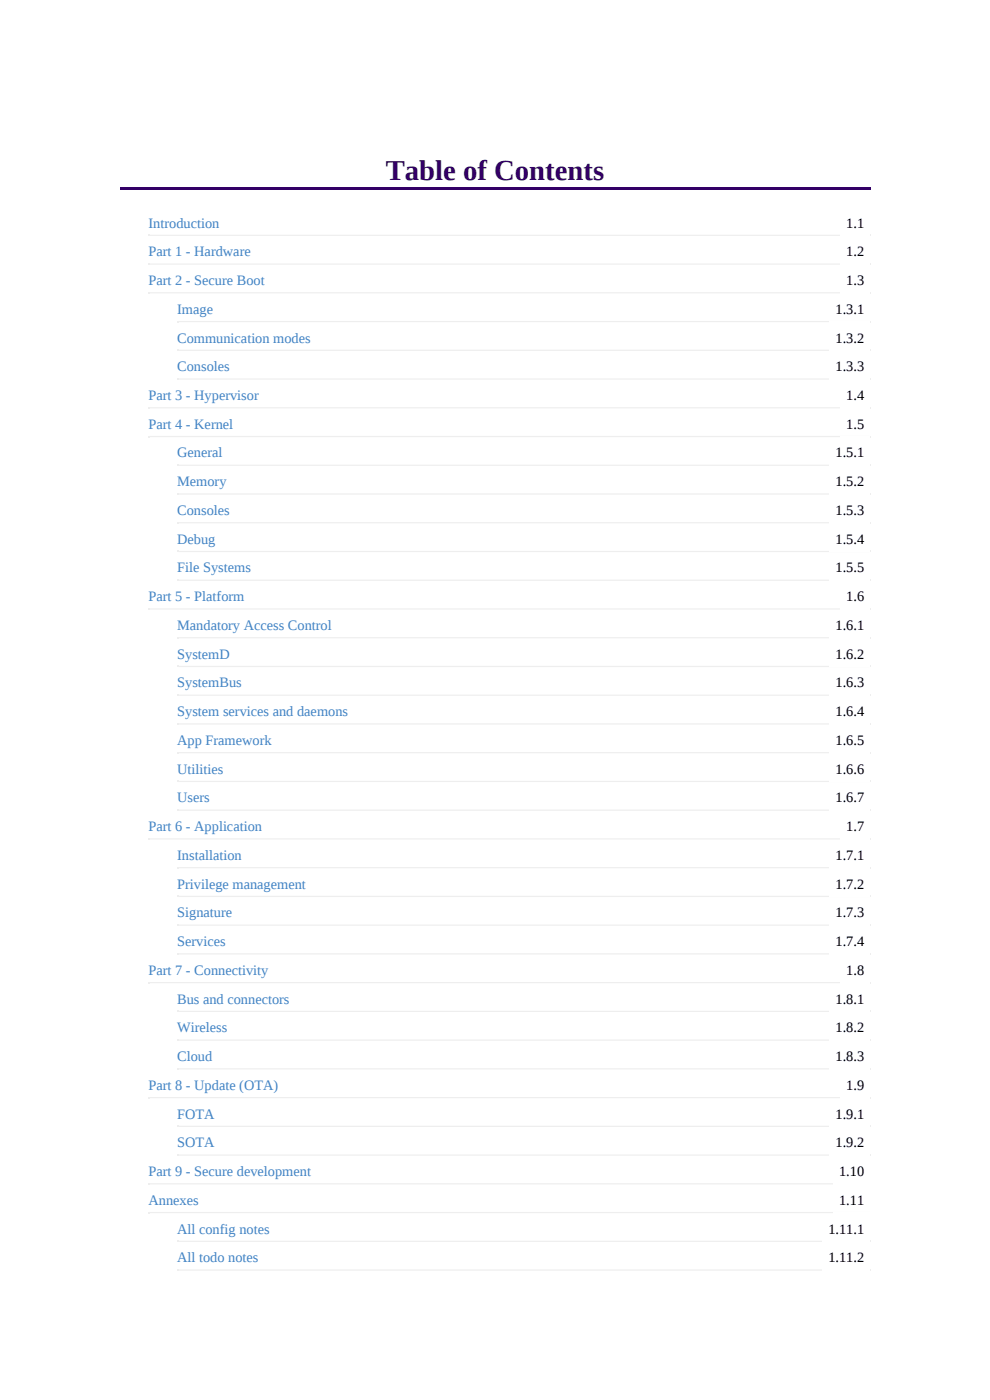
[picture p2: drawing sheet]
<svg xmlns="http://www.w3.org/2000/svg" width="210mm" height="297mm" viewBox="0 0 210 297" stroke-linecap="round" stroke-linejoin="round" font-family="sans-serif">
<defs><g id="words">
<text font-size="6.1" fill="#306" x="81.8" y="38.1">Table of Contents</text>
<g font-size="3" fill="#4183c4">
<text x="31.5" y="48.3">Introduction</text>
<text x="31.5" y="54.4">Part 1 - Hardware</text>
<text x="31.5" y="60.5">Part 2 - Secure Boot</text>
<text x="37.6" y="66.6">Image</text>
<text x="37.6" y="72.7">Communication modes</text>
<text x="37.6" y="78.8">Consoles</text>
<text x="31.5" y="84.9">Part 3 - Hypervisor</text>
<text x="31.5" y="91">Part 4 - Kernel</text>
<text x="37.6" y="97.1">General</text>
<text x="37.6" y="103.1">Memory</text>
<text x="37.6" y="109.2">Consoles</text>
<text x="37.6" y="115.3">Debug</text>
<text x="37.6" y="121.4">File Systems</text>
<text x="31.5" y="127.5">Part 5 - Platform</text>
<text x="37.6" y="133.6">Mandatory Access Control</text>
<text x="37.6" y="139.7">SystemD</text>
<text x="37.6" y="145.8">SystemBus</text>
<text x="37.6" y="151.9">System services and daemons</text>
<text x="37.6" y="158">App Framework</text>
<text x="37.6" y="164.1">Utilities</text>
<text x="37.6" y="170.2">Users</text>
<text x="31.5" y="176.3">Part 6 - Application</text>
<text x="37.6" y="182.4">Installation</text>
<text x="37.6" y="188.5">Privilege management</text>
<text x="37.6" y="194.6">Signature</text>
<text x="37.6" y="200.7">Services</text>
<text x="31.5" y="206.8">Part 7 - Connectivity</text>
<text x="37.6" y="212.9">Bus and connectors</text>
<text x="37.6" y="219">Wireless</text>
<text x="37.6" y="225.1">Cloud</text>
<text x="31.5" y="231.2">Part 8 - Update (OTA)</text>
<text x="37.6" y="237.3">FOTA</text>
<text x="37.6" y="243.4">SOTA</text>
<text x="31.5" y="249.5">Part 9 - Secure development</text>
<text x="31.5" y="255.6">Annexes</text>
<text x="37.6" y="261.7">All config notes</text>
<text x="37.6" y="267.8">All todo notes</text>
</g>
<g font-size="3">
<text x="179.5" y="48.3">1.1</text>
<text x="179.5" y="54.4">1.2</text>
<text x="179.5" y="60.5">1.3</text>
<text x="177.2" y="66.6">1.3.1</text>
<text x="177.2" y="72.7">1.3.2</text>
<text x="177.2" y="78.8">1.3.3</text>
<text x="179.5" y="84.9">1.4</text>
<text x="179.5" y="91">1.5</text>
<text x="177.2" y="97.1">1.5.1</text>
<text x="177.2" y="103.1">1.5.2</text>
<text x="177.2" y="109.2">1.5.3</text>
<text x="177.2" y="115.3">1.5.4</text>
<text x="177.2" y="121.4">1.5.5</text>
<text x="179.5" y="127.5">1.6</text>
<text x="177.2" y="133.6">1.6.1</text>
<text x="177.2" y="139.7">1.6.2</text>
<text x="177.2" y="145.8">1.6.3</text>
<text x="177.2" y="151.9">1.6.4</text>
<text x="177.2" y="158">1.6.5</text>
<text x="177.2" y="164.1">1.6.6</text>
<text x="177.2" y="170.2">1.6.7</text>
<text x="179.5" y="176.3">1.7</text>
<text x="177.2" y="182.4">1.7.1</text>
<text x="177.2" y="188.5">1.7.2</text>
<text x="177.2" y="194.6">1.7.3</text>
<text x="177.2" y="200.7">1.7.4</text>
<text x="179.5" y="206.8">1.8</text>
<text x="177.2" y="212.9">1.8.1</text>
<text x="177.2" y="219">1.8.2</text>
<text x="177.2" y="225.1">1.8.3</text>
<text x="179.5" y="231.2">1.9</text>
<text x="177.2" y="237.3">1.9.1</text>
<text x="177.2" y="243.4">1.9.2</text>
<text x="178" y="249.5">1.10</text>
<text x="178" y="255.6">1.11</text>
<text x="175.7" y="261.7">1.11.1</text>
<text x="175.7" y="267.8">1.11.2</text>
</g>
</g></defs>
<path d="M25.4 39.6h159.2v.5h-159.2z" fill="#306"/>
<g fill="#eee">
<path d="M31.5 49.8h.2v.3h-.2z"/>
<path d="M184.3 49.8h.3v.3h-.3z"/>
</g>
<path d="M31.7 49.9h152.6z" fill="none" stroke="#eee" stroke-width=".25"/>
<g fill="#eee">
<path d="M31.5 55.9h.2v.2h-.2z"/>
<path d="M184.3 55.9h.3v.2h-.3z"/>
</g>
<path d="M31.7 56h152.6z" fill="none" stroke="#eee" stroke-width=".25"/>
<g fill="#eee">
<path d="M31.5 62h.2v.2h-.2z"/>
<path d="M184.3 62h.3v.2h-.3z"/>
</g>
<path d="M31.7 62.1h152.6z" fill="none" stroke="#eee" stroke-width=".25"/>
<g fill="#eee">
<path d="M37.6 68.1h.2v.2h-.2z"/>
<path d="M184.3 68.1h.3v.2h-.3z"/>
</g>
<path d="M37.8 68.2h146.5z" fill="none" stroke="#eee" stroke-width=".25"/>
<g fill="#eee">
<path d="M37.6 74.2h.2v.2h-.2z"/>
<path d="M184.3 74.2h.3v.2h-.3z"/>
</g>
<path d="M37.8 74.3h146.5z" fill="none" stroke="#eee" stroke-width=".25"/>
<g fill="#eee">
<path d="M37.6 80.3h.2v.2h-.2z"/>
<path d="M184.3 80.3h.3v.2h-.3z"/>
</g>
<path d="M37.8 80.4h146.5z" fill="none" stroke="#eee" stroke-width=".25"/>
<g fill="#eee">
<path d="M31.5 86.4h.2v.2h-.2z"/>
<path d="M184.3 86.4h.3v.2h-.3z"/>
</g>
<path d="M31.7 86.5h152.6z" fill="none" stroke="#eee" stroke-width=".25"/>
<g fill="#eee">
<path d="M31.5 92.5h.2v.2h-.2z"/>
<path d="M184.3 92.5h.3v.2h-.3z"/>
</g>
<path d="M31.7 92.6h152.6z" fill="none" stroke="#eee" stroke-width=".25"/>
<g fill="#eee">
<path d="M37.6 98.6h.2v.2h-.2z"/>
<path d="M184.3 98.6h.3v.2h-.3z"/>
</g>
<path d="M37.8 98.7h146.5z" fill="none" stroke="#eee" stroke-width=".25"/>
<g fill="#eee">
<path d="M37.6 104.7h.2v.2h-.2z"/>
<path d="M184.3 104.7h.3v.2h-.3z"/>
</g>
<path d="M37.8 104.8h146.5z" fill="none" stroke="#eee" stroke-width=".25"/>
<g fill="#eee">
<path d="M37.6 110.8h.2v.2h-.2z"/>
<path d="M184.3 110.8h.3v.2h-.3z"/>
</g>
<path d="M37.8 110.9h146.5z" fill="none" stroke="#eee" stroke-width=".25"/>
<g fill="#eee">
<path d="M37.6 116.9h.2v.2h-.2z"/>
<path d="M184.3 116.9h.3v.2h-.3z"/>
</g>
<path d="M37.8 117h146.5z" fill="none" stroke="#eee" stroke-width=".25"/>
<g fill="#eee">
<path d="M37.6 123h.2v.2h-.2z"/>
<path d="M184.3 123h.3v.2h-.3z"/>
</g>
<path d="M37.8 123.1h146.5z" fill="none" stroke="#eee" stroke-width=".25"/>
<g fill="#eee">
<path d="M31.5 129.1h.2v.2h-.2z"/>
<path d="M184.3 129.1h.3v.2h-.3z"/>
</g>
<path d="M31.7 129.2h152.6z" fill="none" stroke="#eee" stroke-width=".25"/>
<g fill="#eee">
<path d="M37.6 135.2h.2v.2h-.2z"/>
<path d="M184.3 135.2h.3v.2h-.3z"/>
</g>
<path d="M37.8 135.3h146.5z" fill="none" stroke="#eee" stroke-width=".25"/>
<g fill="#eee">
<path d="M37.6 141.3h.2v.2h-.2z"/>
<path d="M184.3 141.3h.3v.2h-.3z"/>
</g>
<path d="M37.8 141.4h146.5z" fill="none" stroke="#eee" stroke-width=".25"/>
<g fill="#eee">
<path d="M37.6 147.4h.2v.2h-.2z"/>
<path d="M184.3 147.4h.3v.2h-.3z"/>
</g>
<path d="M37.8 147.5h146.5z" fill="none" stroke="#eee" stroke-width=".25"/>
<g fill="#eee">
<path d="M37.6 153.5h.2v.2h-.2z"/>
<path d="M184.3 153.5h.3v.2h-.3z"/>
</g>
<path d="M37.8 153.6h146.5z" fill="none" stroke="#eee" stroke-width=".25"/>
<g fill="#eee">
<path d="M37.6 159.6h.2v.2h-.2z"/>
<path d="M184.3 159.6h.3v.2h-.3z"/>
</g>
<path d="M37.8 159.7h146.5z" fill="none" stroke="#eee" stroke-width=".25"/>
<g fill="#eee">
<path d="M37.6 165.6h.2v.3h-.2z"/>
<path d="M184.3 165.6h.3v.3h-.3z"/>
</g>
<path d="M37.8 165.8h146.5z" fill="none" stroke="#eee" stroke-width=".25"/>
<g fill="#eee">
<path d="M37.6 171.7h.2v.3h-.2z"/>
<path d="M184.3 171.7h.3v.3h-.3z"/>
</g>
<path d="M37.8 171.9h146.5z" fill="none" stroke="#eee" stroke-width=".25"/>
<g fill="#eee">
<path d="M31.5 177.8h.2v.3h-.2z"/>
<path d="M184.3 177.8h.3v.3h-.3z"/>
</g>
<path d="M31.7 178h152.6z" fill="none" stroke="#eee" stroke-width=".25"/>
<g fill="#eee">
<path d="M37.6 183.9h.2v.3h-.2z"/>
<path d="M184.3 183.9h.3v.3h-.3z"/>
</g>
<path d="M37.8 184.1h146.5z" fill="none" stroke="#eee" stroke-width=".25"/>
<g fill="#eee">
<path d="M37.6 190h.2v.3h-.2z"/>
<path d="M184.3 190h.3v.3h-.3z"/>
</g>
<path d="M37.8 190.2h146.5z" fill="none" stroke="#eee" stroke-width=".25"/>
<g fill="#eee">
<path d="M37.6 196.1h.2v.3h-.2z"/>
<path d="M184.3 196.1h.3v.3h-.3z"/>
</g>
<path d="M37.8 196.3h146.5z" fill="none" stroke="#eee" stroke-width=".25"/>
<g fill="#eee">
<path d="M37.6 202.2h.2v.3h-.2z"/>
<path d="M184.3 202.2h.3v.3h-.3z"/>
</g>
<path d="M37.8 202.4h146.5z" fill="none" stroke="#eee" stroke-width=".25"/>
<g fill="#eee">
<path d="M31.5 208.3h.2v.3h-.2z"/>
<path d="M184.3 208.3h.3v.3h-.3z"/>
</g>
<path d="M31.7 208.5h152.6z" fill="none" stroke="#eee" stroke-width=".25"/>
<g fill="#eee">
<path d="M37.6 214.4h.2v.3h-.2z"/>
<path d="M184.3 214.4h.3v.3h-.3z"/>
</g>
<path d="M37.8 214.6h146.5z" fill="none" stroke="#eee" stroke-width=".25"/>
<g fill="#eee">
<path d="M37.6 220.5h.2v.3h-.2z"/>
<path d="M184.3 220.5h.3v.3h-.3z"/>
</g>
<path d="M37.8 220.7h146.5z" fill="none" stroke="#eee" stroke-width=".25"/>
<g fill="#eee">
<path d="M37.6 226.6h.2v.3h-.2z"/>
<path d="M184.3 226.6h.3v.3h-.3z"/>
</g>
<path d="M37.8 226.8h146.5z" fill="none" stroke="#eee" stroke-width=".25"/>
<g fill="#eee">
<path d="M31.5 232.7h.2v.3h-.2z"/>
<path d="M184.3 232.7h.3v.3h-.3z"/>
</g>
<path d="M31.7 232.8h152.6z" fill="none" stroke="#eee" stroke-width=".25"/>
<g fill="#eee">
<path d="M37.6 238.8h.2v.3h-.2z"/>
<path d="M184.3 238.8h.3v.3h-.3z"/>
</g>
<path d="M37.8 238.9h146.5z" fill="none" stroke="#eee" stroke-width=".25"/>
<g fill="#eee">
<path d="M37.6 244.9h.2v.3h-.2z"/>
<path d="M184.3 244.9h.3v.3h-.3z"/>
</g>
<path d="M37.8 245h146.5z" fill="none" stroke="#eee" stroke-width=".25"/>
<g fill="#eee">
<path d="M31.5 251h.2v.3h-.2z"/>
<path d="M184.3 251h.3v.3h-.3z"/>
</g>
<path d="M31.7 251.1h152.6z" fill="none" stroke="#eee" stroke-width=".25"/>
<g fill="#eee">
<path d="M31.5 257.1h.2v.3h-.2z"/>
<path d="M184.3 257.1h.3v.3h-.3z"/>
</g>
<path d="M31.7 257.2h152.6z" fill="none" stroke="#eee" stroke-width=".25"/>
<g fill="#eee">
<path d="M37.6 263.2h.2v.3h-.2z"/>
<path d="M184.3 263.2h.3v.3h-.3z"/>
</g>
<path d="M37.8 263.3h146.5z" fill="none" stroke="#eee" stroke-width=".25"/>
<g fill="#eee">
<path d="M37.6 269.3h.2v.3h-.2z"/>
<path d="M184.3 269.3h.3v.3h-.3z"/>
</g>
<path d="M37.8 269.4h146.5z" fill="none" stroke="#eee" stroke-width=".25"/>
<g fill="#fff">
<path d="M178.3 49.8h6.3v.3h-6.3z"/>
<path d="M178.3 55.9h6.3v.2h-6.3z"/>
<path d="M178.3 62h6.3v.2h-6.3z"/>
<path d="M176 68.1h8.6v.2h-8.6z"/>
<path d="M176 74.2h8.6v.2h-8.6z"/>
<path d="M176 80.3h8.6v.2h-8.6z"/>
<path d="M178.3 86.4h6.3v.2h-6.3z"/>
<path d="M178.3 92.5h6.3v.2h-6.3z"/>
<path d="M176 98.6h8.6v.2h-8.6z"/>
<path d="M176 104.7h8.6v.2h-8.6z"/>
<path d="M176 110.8h8.6v.2h-8.6z"/>
<path d="M176 116.9h8.6v.2h-8.6z"/>
<path d="M176 123h8.6v.2h-8.6z"/>
<path d="M178.3 129.1h6.3v.2h-6.3z"/>
<path d="M176 135.2h8.6v.2h-8.6z"/>
<path d="M176 141.3h8.6v.2h-8.6z"/>
<path d="M176 147.4h8.6v.2h-8.6z"/>
<path d="M176 153.5h8.6v.2h-8.6z"/>
<path d="M176 159.6h8.6v.2h-8.6z"/>
<path d="M176 165.6h8.6v.3h-8.6z"/>
<path d="M176 171.7h8.6v.3h-8.6z"/>
<path d="M178.3 177.8h6.3v.3h-6.3z"/>
<path d="M176 183.9h8.6v.3h-8.6z"/>
<path d="M176 190h8.6v.3h-8.6z"/>
<path d="M176 196.1h8.6v.3h-8.6z"/>
<path d="M176 202.2h8.6v.3h-8.6z"/>
<path d="M178.3 208.3h6.3v.3h-6.3z"/>
<path d="M176 214.4h8.6v.3h-8.6z"/>
<path d="M176 220.5h8.6v.3h-8.6z"/>
<path d="M176 226.6h8.6v.3h-8.6z"/>
<path d="M178.3 232.7h6.3v.3h-6.3z"/>
<path d="M176 238.8h8.6v.3h-8.6z"/>
<path d="M176 244.9h8.6v.3h-8.6z"/>
<path d="M176.7 251h7.9v.3h-7.9z"/>
<path d="M176.7 257.1h7.9v.3h-7.9z"/>
<path d="M174.4 263.2h10.2v.3h-10.2z"/>
<path d="M174.4 269.3h10.2v.3h-10.2z"/>
<path d="M31.5 49h16.2v.3h-16.2z"/>
<path d="M31.5 55.1h23.1v.3h-23.1z"/>
<path d="M31.5 61.2h25.9v.3h-25.9z"/>
<path d="M37.6 67.3h8.9v.3h-8.9z"/>
<path d="M37.6 73.4h29.7v.3h-29.7z"/>
<path d="M37.6 79.5h12.4v.3h-12.4z"/>
<path d="M31.5 85.6h24.6v.3h-24.6z"/>
<path d="M31.5 91.7h19.3v.3h-19.3z"/>
<path d="M37.6 97.8h10.9v.3h-10.9z"/>
<path d="M37.6 103.9h11.7v.3h-11.7z"/>
<path d="M37.6 110h12.4v.3h-12.4z"/>
<path d="M37.6 116.1h9.4v.3h-9.4z"/>
<path d="M37.6 122.2h17v.3h-17z"/>
<path d="M31.5 128.3h21.6v.3h-21.6z"/>
<path d="M37.6 134.4h34v.3h-34z"/>
<path d="M37.6 140.5h12.4v.3h-12.4z"/>
<path d="M37.6 146.6h15v.2h-15z"/>
<path d="M37.6 152.7h37.6v.2h-37.6z"/>
<path d="M37.6 158.8h21.3v.2h-21.3z"/>
<path d="M37.6 164.9h11.2v.2h-11.2z"/>
<path d="M37.6 171h8.1v.2h-8.1z"/>
<path d="M31.5 177.1h25.4v.2h-25.4z"/>
<path d="M37.6 183.2h15v.2h-15z"/>
<path d="M37.6 189.3h28.7v.2h-28.7z"/>
<path d="M37.6 195.4h12.9v.2h-12.9z"/>
<path d="M37.6 201.5h11.7v.2h-11.7z"/>
<path d="M31.5 207.6h26.7v.2h-26.7z"/>
<path d="M37.6 213.7h25.1v.2h-25.1z"/>
<path d="M37.6 219.8h11.9v.2h-11.9z"/>
<path d="M37.6 225.9h8.6v.2h-8.6z"/>
<path d="M31.5 232h28.9v.2h-28.9z"/>
<path d="M37.6 238.1h9.1v.2h-9.1z"/>
<path d="M37.6 244.2h9.1v.2h-9.1z"/>
<path d="M31.5 250.3h35.8v.2h-35.8z"/>
<path d="M31.5 256.3h11.9v.3h-11.9z"/>
<path d="M37.6 262.4h20.8v.3h-20.8z"/>
<path d="M37.6 268.5h18.5v.3h-18.5z"/>
</g>
<use href="#words"/>
</svg>
